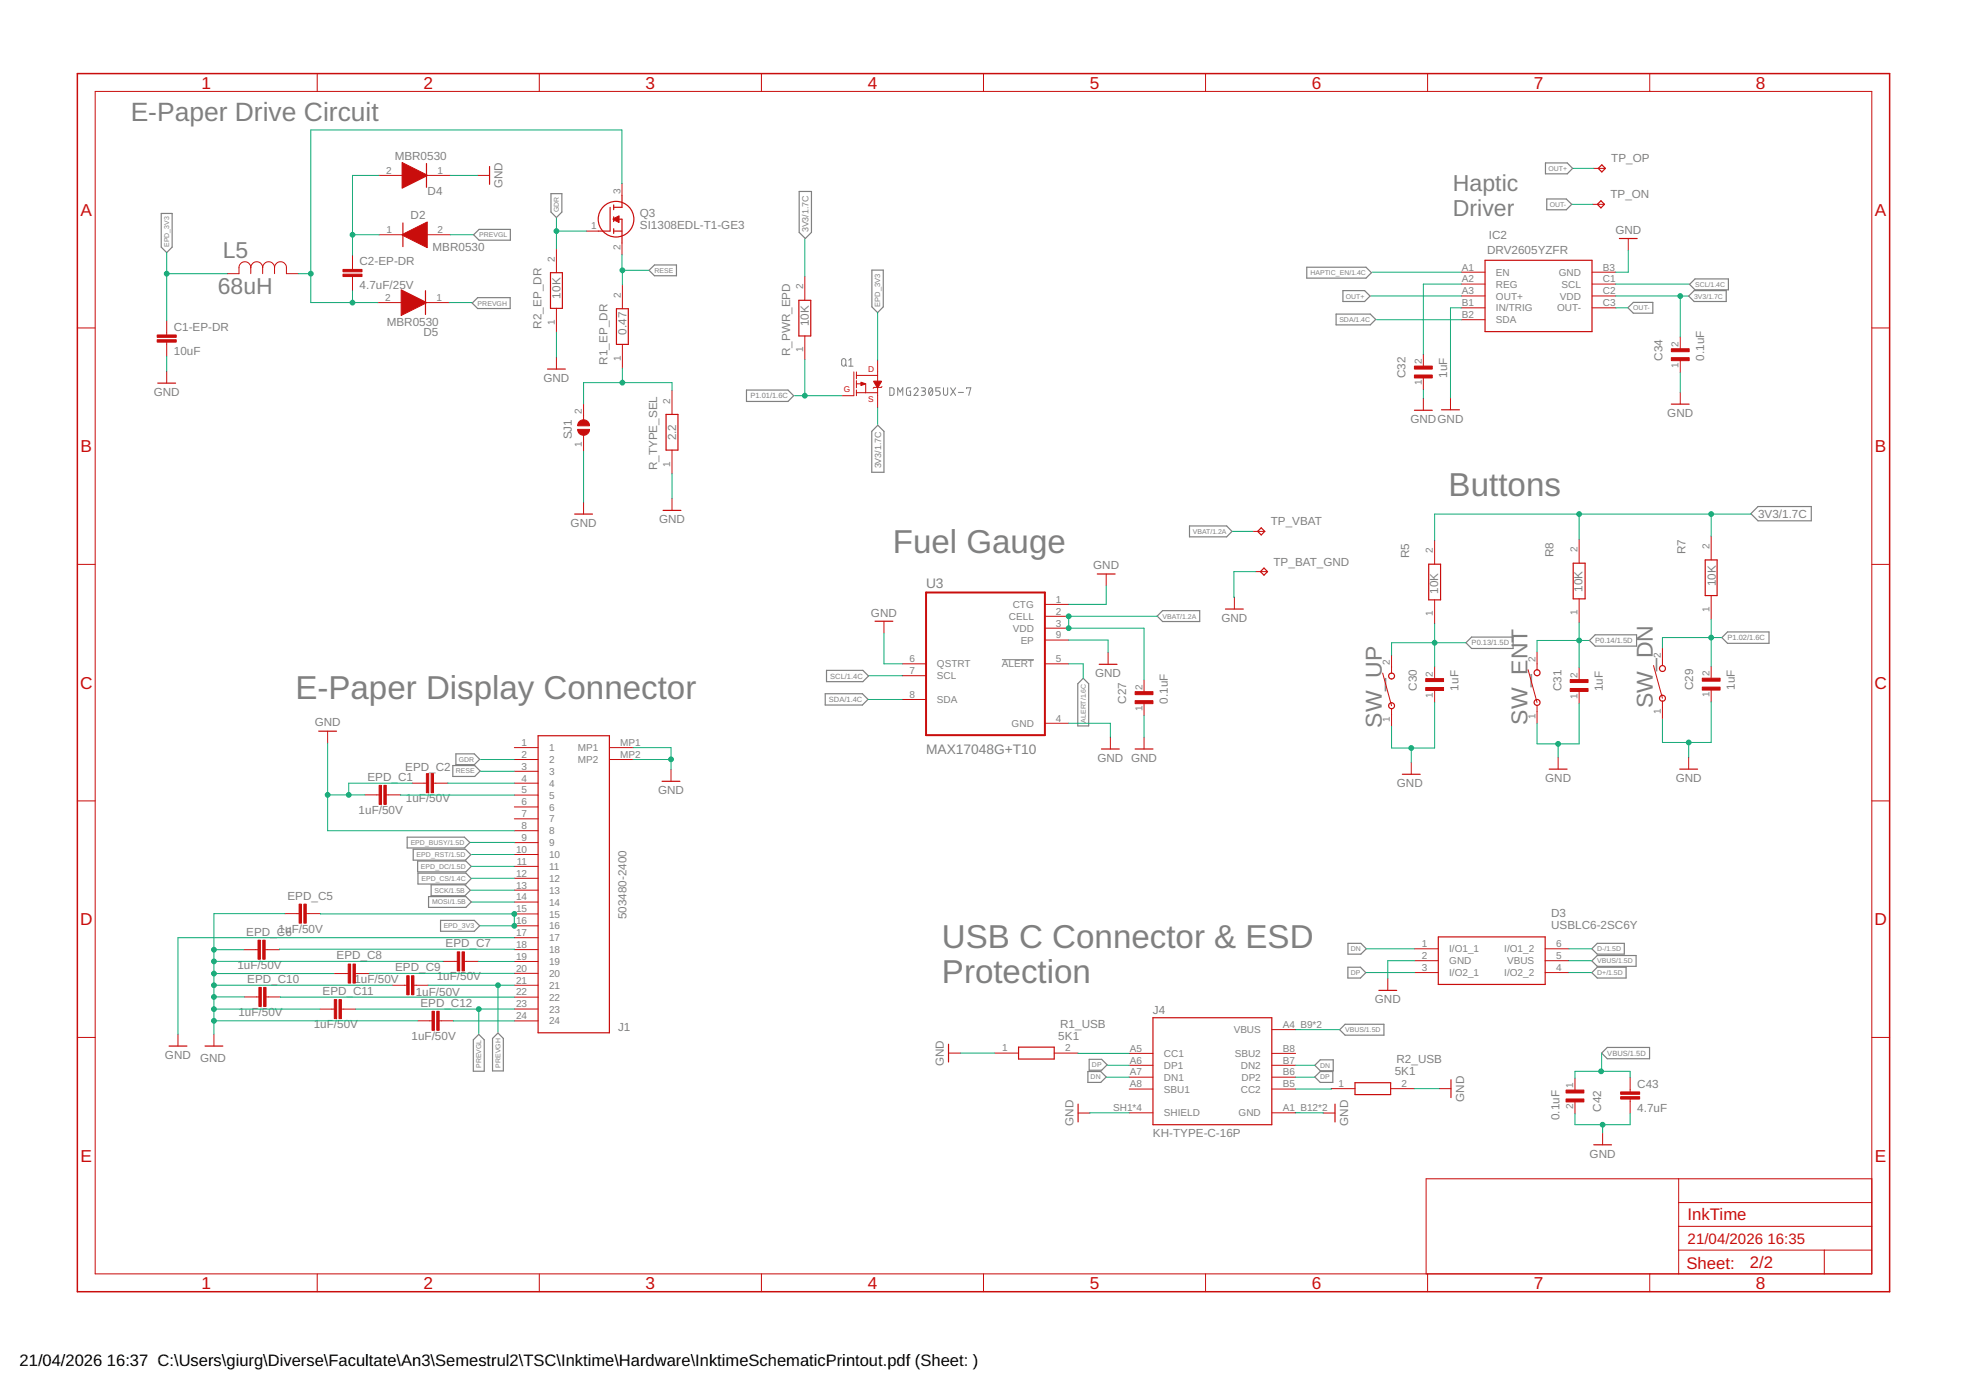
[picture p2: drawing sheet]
<svg xmlns="http://www.w3.org/2000/svg" width="420mm" height="297mm" viewBox="0 0 420 297" stroke-linecap="round" stroke-linejoin="round" font-family="sans-serif">
<defs><g id="words">
<g font-size="7.1" fill="#808080">
<text x="309.6" y="106">Buttons</text>
<text x="190.8" y="118.2">Fuel Gauge</text>
<text x="63.1" y="149.4">E-Paper Display Connector</text>
<text x="201.3" y="202.6">USB C Connector &amp; ESD</text>
<text x="201.3" y="210">Protection</text>
</g>
<text font-size="5.7" fill="#808080" x="27.9" y="25.8">E-Paper Drive Circuit</text>
<g font-size="4.9" fill="#808080">
<text x="310.5" y="40.8">Haptic</text>
<text x="310.5" y="46.1">Driver</text>
<text x="47.6" y="55.1">L5</text>
<text x="46.5" y="62.8">68uH</text>
<text x="295.3" y="155.5" transform="rotate(-90 295.3 155.5)">SW_UP</text>
<text x="326.4" y="154.8" transform="rotate(-90 326.4 154.8)">SW_ENT</text>
<text x="353.2" y="151.3" transform="rotate(-90 353.2 151.3)">SW_DN</text>
</g>
<g font-size="3.7" fill="#c90d0c">
<text x="43.1" y="18.9">1</text>
<text x="90.5" y="18.9">2</text>
<text x="138" y="18.9">3</text>
<text x="185.4" y="18.9">4</text>
<text x="232.9" y="18.9">5</text>
<text x="280.4" y="18.9">6</text>
<text x="327.8" y="18.9">7</text>
<text x="375.3" y="18.9">8</text>
<text x="17.2" y="46.1">A</text>
<text x="400.7" y="46.1">A</text>
<text x="17.2" y="96.6">B</text>
<text x="400.7" y="96.6">B</text>
<text x="17.1" y="147.2">C</text>
<text x="400.6" y="147.2">C</text>
<text x="17.1" y="197.7">D</text>
<text x="400.6" y="197.7">D</text>
<text x="17.2" y="248.2">E</text>
<text x="400.7" y="248.2">E</text>
<text x="43.1" y="275.4">1</text>
<text x="90.5" y="275.4">2</text>
<text x="138" y="275.4">3</text>
<text x="185.4" y="275.4">4</text>
<text x="232.9" y="275.4">5</text>
<text x="280.4" y="275.4">6</text>
<text x="327.8" y="275.4">7</text>
<text x="375.3" y="275.4">8</text>
</g>
<g font-size="3.6" fill="#c90d0c">
<text x="360.7" y="260.8">InkTime</text>
<text x="360.4" y="271.1">Sheet:</text>
<text x="374" y="271">2/2</text>
</g>
<g font-size="3.5">
<text x="4.2" y="291.8">21/04/2026</text>
<text x="22.9" y="291.8">16:37 C:\Users\giurg\Diverse\Facultate\An3\Semestrul2\TSC\Inktime\Hardware\InktimeSchematicPrintout.pdf (Sheet: )</text>
</g>
<g font-size="3.2" fill="#c90d0c">
<text x="360.7" y="265.9">21/04/2026</text>
<text x="377.7" y="265.9">16:35</text>
</g>
<g font-size="2.9" fill="#808080">
<text x="197.9" y="125.6">U3</text>
<text x="197.9" y="161.1">MAX17048G+T10</text>
</g>
<g font-size="2.5" fill="#808080">
<text x="84.4" y="34.2">MBR0530</text>
<text x="344.4" y="34.7">TP_OP</text>
<text x="91.4" y="41.6">D4</text>
<text x="107.4" y="40.3" transform="rotate(-90 107.4 40.3)">GND</text>
<text x="87.8" y="46.7">D2</text>
<text x="136.7" y="46.5">Q3</text>
<text x="344.2" y="42.4">TP_ON</text>
<text x="92.4" y="53.6">MBR0530</text>
<text x="136.7" y="49">SI1308EDL-T1-GE3</text>
<text x="318.2" y="51">IC2</text>
<text x="345.2" y="50">GND</text>
<text x="76.8" y="56.7">C2-EP-DR</text>
<text x="317.8" y="54.2">DRV2605YZFR</text>
<text x="76.8" y="61.8">4.7uF/25V</text>
<text x="119.8" y="63.8" transform="rotate(-90 119.8 63.8)">10K</text>
<text x="37.2" y="70.7">C1-EP-DR</text>
<text x="82.7" y="69.6">MBR0530</text>
<text x="90.5" y="71.8">D5</text>
<text x="115.8" y="70.2" transform="rotate(-90 115.8 70.2)">R2_EP_DR</text>
<text x="133.9" y="71.5" transform="rotate(-90 133.9 71.5)">0.47</text>
<text x="172.9" y="69.7" transform="rotate(-90 172.9 69.7)">10K</text>
<text x="37.2" y="75.8">10uF</text>
<text x="129.9" y="77.9" transform="rotate(-90 129.9 77.9)">R1_EP_DR</text>
<text x="168.8" y="76.1" transform="rotate(-90 168.8 76.1)">R_PWR_EPD</text>
<text x="355.3" y="77.1" transform="rotate(-90 355.3 77.1)">C34</text>
<text x="364.2" y="77.1" transform="rotate(-90 364.2 77.1)">0.1uF</text>
<text x="116.1" y="81.7">GND</text>
<text x="300.4" y="80.8" transform="rotate(-90 300.4 80.8)">C32</text>
<text x="309.3" y="80.8" transform="rotate(-90 309.3 80.8)">1uF</text>
<text x="32.9" y="84.7">GND</text>
<text x="356.3" y="89.2">GND</text>
<text x="122.2" y="93.9" transform="rotate(-90 122.2 93.9)">SJ1</text>
<text x="144.5" y="94.1" transform="rotate(-90 144.5 94.1)">2.2</text>
<text x="301.4" y="90.5">GNDGND</text>
<text x="140.5" y="100.5" transform="rotate(-90 140.5 100.5)">R_TYPE_SEL</text>
<text x="121.9" y="112.7">GND</text>
<text x="140.8" y="111.9">GND</text>
<text x="271.6" y="112.3">TP_VBAT</text>
<text x="375.7" y="110.7">3V3/1.7C</text>
<text x="301.1" y="119.3" transform="rotate(-90 301.1 119.3)">R5</text>
<text x="332" y="119.1" transform="rotate(-90 332 119.1)">R8</text>
<text x="360.2" y="118.4" transform="rotate(-90 360.2 118.4)">R7</text>
<text x="233.6" y="121.6">GND</text>
<text x="272.2" y="120.9">TP_BAT_GND</text>
<text x="366.7" y="125.3" transform="rotate(-90 366.7 125.3)">10K</text>
<text x="186.1" y="131.7">GND</text>
<text x="307.4" y="126.9" transform="rotate(-90 307.4 126.9)">10K</text>
<text x="338.2" y="126.5" transform="rotate(-90 338.2 126.5)">10K</text>
<text x="261" y="133">GND</text>
<text x="234" y="144.7">GND</text>
<text x="302.8" y="147.6" transform="rotate(-90 302.8 147.6)">C30</text>
<text x="311.7" y="147.6" transform="rotate(-90 311.7 147.6)">1uF</text>
<text x="333.7" y="147.8" transform="rotate(-90 333.7 147.8)">C31</text>
<text x="342.6" y="147.8" transform="rotate(-90 342.6 147.8)">1uF</text>
<text x="361.9" y="147.5" transform="rotate(-90 361.9 147.5)">C29</text>
<text x="370.8" y="147.5" transform="rotate(-90 370.8 147.5)">1uF</text>
<text x="67.2" y="155.2">GND</text>
<text x="240.7" y="150.4" transform="rotate(-90 240.7 150.4)">C27</text>
<text x="249.6" y="150.4" transform="rotate(-90 249.6 150.4)">0.1uF</text>
<text x="78.5" y="166.8">EPD_C1</text>
<text x="86.6" y="164.8">EPD_C2</text>
<text x="234.5" y="162.8">GND GND</text>
<text x="330.2" y="167.1">GND</text>
<text x="358.1" y="167.1">GND</text>
<text x="76.6" y="173.9">1uF/50V</text>
<text x="86.7" y="171.3">1uF/50V</text>
<text x="140.6" y="169.7">GND</text>
<text x="298.5" y="168.2">GND</text>
<text x="61.4" y="192.2">EPD_C5</text>
<text x="133.9" y="196.5" transform="rotate(-90 133.9 196.5)">503480-2400</text>
<text x="331.5" y="196">D3</text>
<text x="52.6" y="199.9">EPD_C6</text>
<text x="59.5" y="199.3">1uF/50V</text>
<text x="95.2" y="202.4">EPD_C7</text>
<text x="331.5" y="198.6">USBLC6-2SC6Y</text>
<text x="50.7" y="207">1uF/50V</text>
<text x="71.9" y="205">EPD_C8</text>
<text x="84.4" y="207.5">EPD_C9</text>
<text x="93.3" y="209.5">1uF/50V</text>
<text x="52.8" y="210">EPD_C10</text>
<text x="68.9" y="212.6">EPD_C11</text>
<text x="75.7" y="210">1uF/50V</text>
<text x="88.8" y="212.8">1uF/50V</text>
<text x="89.8" y="215.1">EPD_C12</text>
<text x="293.8" y="214.4">GND</text>
<text x="50.9" y="217.1">1uF/50V</text>
<text x="67" y="219.7">1uF/50V</text>
<text x="132.1" y="220.3">J1</text>
<text x="226.6" y="219.6">R1_USB</text>
<text x="246.4" y="216.7">J4</text>
<text x="35.3" y="226.3">GND</text>
<text x="42.8" y="226.9">GND</text>
<text x="87.9" y="222.2">1uF/50V</text>
<text x="201.7" y="227.8" transform="rotate(-90 201.7 227.8)">GND</text>
<text x="226.2" y="222.2">5K1</text>
<text x="298.5" y="227.2">R2_USB</text>
<text x="298.1" y="229.8">5K1</text>
<text x="349.9" y="232.5">C43</text>
<text x="312.9" y="235.4" transform="rotate(-90 312.9 235.4)">GND</text>
<text x="333.3" y="239.4" transform="rotate(-90 333.3 239.4)">0.1uF</text>
<text x="342.2" y="237.5" transform="rotate(-90 342.2 237.5)">C42</text>
<text x="349.9" y="237.5">4.7uF</text>
<text x="229.4" y="240.6" transform="rotate(-90 229.4 240.6)">GND</text>
<text x="246.4" y="242.9">KH-TYPE-C-16P</text>
<text x="288.1" y="240.6" transform="rotate(-90 288.1 240.6)">GND</text>
<text x="339.7" y="247.4">GND</text>
</g>
<g font-size="2.1" fill="#808080">
<text x="82.5" y="37.1">2</text>
<text x="93.5" y="37.1">1</text>
<text x="132.6" y="41.4" transform="rotate(-90 132.6 41.4)">3</text>
<text x="82.6" y="49.8">1</text>
<text x="93.5" y="49.8">2</text>
<text x="126.3" y="49">1</text>
<text x="132.6" y="53.5" transform="rotate(-90 132.6 53.5)">2</text>
<text x="118.6" y="55.9" transform="rotate(-90 118.6 55.9)">2</text>
<text x="312.4" y="57.8">A1</text>
<text x="319.7" y="58.9">EN</text>
<text x="333.1" y="58.9">GND</text>
<text x="342.6" y="57.8">B3</text>
<text x="82.3" y="64.3">2</text>
<text x="93.3" y="64.3">1</text>
<text x="132.7" y="63.6" transform="rotate(-90 132.7 63.6)">2</text>
<text x="171.7" y="61.8" transform="rotate(-90 171.7 61.8)">2</text>
<text x="312.4" y="60.4">A2</text>
<text x="312.4" y="62.9">A3</text>
<text x="312.4" y="65.4">B1</text>
<text x="319.7" y="61.5">REG</text>
<text x="319.7" y="64">OUT+</text>
<text x="333.4" y="64">VDD</text>
<text x="333.7" y="61.5">SCL</text>
<text x="342.6" y="60.4">C1</text>
<text x="342.6" y="62.9">C2</text>
<text x="342.6" y="65.4">C3</text>
<text x="118.6" y="69.4" transform="rotate(-90 118.6 69.4)">1</text>
<text x="312.4" y="68">B2</text>
<text x="319.7" y="66.6">IN/TRIG</text>
<text x="319.7" y="69.1">SDA</text>
<text x="332.8" y="66.6">OUT-</text>
<text x="132.7" y="77.1" transform="rotate(-90 132.7 77.1)">1</text>
<text x="171.7" y="75.3" transform="rotate(-90 171.7 75.3)">1</text>
<text x="303.8" y="77.9" transform="rotate(-90 303.8 77.9)">2</text>
<text x="358.7" y="74.2" transform="rotate(-90 358.7 74.2)">2</text>
<text x="303.8" y="82.3" transform="rotate(-90 303.8 82.3)">1</text>
<text x="358.7" y="78.6" transform="rotate(-90 358.7 78.6)">1</text>
<text x="124.4" y="88.5" transform="rotate(-90 124.4 88.5)">2</text>
<text x="143.3" y="86.2" transform="rotate(-90 143.3 86.2)">2</text>
<text x="124.4" y="95.4" transform="rotate(-90 124.4 95.4)">1</text>
<text x="143.3" y="99.7" transform="rotate(-90 143.3 99.7)">1</text>
<text x="306.2" y="118.2" transform="rotate(-90 306.2 118.2)">2</text>
<text x="337.1" y="118" transform="rotate(-90 337.1 118)">2</text>
<text x="365.3" y="117.3" transform="rotate(-90 365.3 117.3)">2</text>
<text x="216.4" y="129.9">CTG</text>
<text x="225.6" y="128.8">1</text>
<text x="225.6" y="131.3">2</text>
<text x="306.2" y="131.7" transform="rotate(-90 306.2 131.7)">1</text>
<text x="337.1" y="131.5" transform="rotate(-90 337.1 131.5)">1</text>
<text x="365.3" y="130.8" transform="rotate(-90 365.3 130.8)">1</text>
<text x="215.6" y="132.5">CELL</text>
<text x="216.5" y="135">VDD</text>
<text x="218.1" y="137.5">EP</text>
<text x="225.6" y="133.9">3</text>
<text x="225.6" y="136.4">9</text>
<text x="194.4" y="141.5">6</text>
<text x="200.2" y="142.6">QSTRT</text>
<text x="214.1" y="142.6">ALERT</text>
<text x="225.6" y="141.5">5</text>
<text x="297" y="142.2" transform="rotate(-90 297 142.2)">2</text>
<text x="328.1" y="141.5" transform="rotate(-90 328.1 141.5)">2</text>
<text x="354.9" y="140.6" transform="rotate(-90 354.9 140.6)">2</text>
<text x="194.4" y="144">7</text>
<text x="194.4" y="149.1">8</text>
<text x="200.2" y="145.2">SCL</text>
<text x="244.1" y="147.5" transform="rotate(-90 244.1 147.5)">2</text>
<text x="306.2" y="149.1" transform="rotate(-90 306.2 149.1)">1</text>
<text x="306.2" y="144.7" transform="rotate(-90 306.2 144.7)">2</text>
<text x="337.1" y="149.3" transform="rotate(-90 337.1 149.3)">1</text>
<text x="337.1" y="144.9" transform="rotate(-90 337.1 144.9)">2</text>
<text x="365.3" y="149" transform="rotate(-90 365.3 149)">1</text>
<text x="365.3" y="144.6" transform="rotate(-90 365.3 144.6)">2</text>
<text x="200.2" y="150.2">SDA</text>
<text x="216.2" y="155.3">GND</text>
<text x="225.6" y="154.2">4</text>
<text x="244.1" y="151.9" transform="rotate(-90 244.1 151.9)">1</text>
<text x="297" y="154.3" transform="rotate(-90 297 154.3)">1</text>
<text x="328.1" y="153.6" transform="rotate(-90 328.1 153.6)">1</text>
<text x="354.9" y="152.7" transform="rotate(-90 354.9 152.7)">1</text>
<text x="111.5" y="159.4">1</text>
<text x="111.5" y="161.9">2</text>
<text x="117.3" y="160.5">1</text>
<text x="123.5" y="160.5">MP1</text>
<text x="132.6" y="159.4">MP1</text>
<text x="132.6" y="161.9">MP2</text>
<text x="111.5" y="164.5">3</text>
<text x="111.5" y="167">4</text>
<text x="117.3" y="163.1">2</text>
<text x="117.3" y="165.6">3</text>
<text x="123.5" y="163.1">MP2</text>
<text x="111.5" y="169.6">5</text>
<text x="111.5" y="172.1">6</text>
<text x="117.3" y="168.1">4</text>
<text x="117.3" y="170.7">5</text>
<text x="117.3" y="173.2">6</text>
<text x="111.5" y="174.6">7</text>
<text x="111.5" y="177.2">8</text>
<text x="111.5" y="179.7">9</text>
<text x="117.3" y="175.8">7</text>
<text x="117.3" y="178.3">8</text>
<text x="110.3" y="182.3">10</text>
<text x="110.4" y="184.8">11</text>
<text x="117.3" y="180.8">9</text>
<text x="117.3" y="183.4">10</text>
<text x="117.3" y="185.9">11</text>
<text x="110.3" y="187.3">12</text>
<text x="110.3" y="189.9">13</text>
<text x="117.3" y="188.5">12</text>
<text x="117.3" y="191">13</text>
<text x="110.3" y="192.4">14</text>
<text x="110.3" y="195">15</text>
<text x="110.3" y="197.5">16</text>
<text x="117.3" y="193.5">14</text>
<text x="117.3" y="196.1">15</text>
<text x="110.3" y="200">17</text>
<text x="110.3" y="202.6">18</text>
<text x="117.3" y="198.6">16</text>
<text x="117.3" y="201.2">17</text>
<text x="117.3" y="203.7">18</text>
<text x="303.9" y="202.4">1</text>
<text x="309.7" y="203.5">I/O1_1</text>
<text x="321.5" y="203.5">I/O1_2</text>
<text x="332.6" y="202.4">6</text>
<text x="110.3" y="205.1">19</text>
<text x="110.3" y="207.7">20</text>
<text x="117.3" y="206.2">19</text>
<text x="117.3" y="208.8">20</text>
<text x="303.9" y="204.9">2</text>
<text x="303.9" y="207.5">3</text>
<text x="309.7" y="206">GND</text>
<text x="309.7" y="208.6">I/O2_1</text>
<text x="321.5" y="208.6">I/O2_2</text>
<text x="322.1" y="206.1">VBUS</text>
<text x="332.6" y="204.9">5</text>
<text x="332.6" y="207.5">4</text>
<text x="110.3" y="210.2">21</text>
<text x="110.3" y="212.7">22</text>
<text x="110.3" y="215.3">23</text>
<text x="117.3" y="211.3">21</text>
<text x="117.3" y="213.8">22</text>
<text x="110.3" y="217.8">24</text>
<text x="117.3" y="216.4">23</text>
<text x="117.3" y="218.9">24</text>
<text x="263.7" y="220.8">VBUS</text>
<text x="274.1" y="219.7">A4_B9*2</text>
<text x="214.2" y="224.7">1</text>
<text x="227.6" y="224.7">2</text>
<text x="241.5" y="227.3">A6</text>
<text x="241.5" y="224.7">A5</text>
<text x="248.7" y="225.9">CC1</text>
<text x="263.9" y="225.9">SBU2</text>
<text x="274.1" y="224.7">B8</text>
<text x="274.1" y="227.3">B7</text>
<text x="241.5" y="232.4">A8</text>
<text x="241.5" y="229.8">A7</text>
<text x="248.7" y="228.4">DP1</text>
<text x="248.7" y="233.5">SBU1</text>
<text x="248.7" y="230.9">DN1</text>
<text x="265.2" y="233.5">CC2</text>
<text x="265.2" y="228.4">DN2</text>
<text x="265.3" y="230.9">DP2</text>
<text x="274.1" y="229.8">B6</text>
<text x="274.1" y="232.4">B5</text>
<text x="286.1" y="232.3">1</text>
<text x="299.5" y="232.3">2</text>
<text x="336.2" y="232.6" transform="rotate(-90 336.2 232.6)">1</text>
<text x="237.9" y="237.4">SH1*4</text>
<text x="248.7" y="238.6">SHIELD</text>
<text x="264.7" y="238.6">GND</text>
<text x="274.1" y="237.4">A1_B12*2</text>
<text x="336.2" y="237" transform="rotate(-90 336.2 237)">2</text>
</g>
<g font-size="1.9" fill="#808080">
<text x="172.8" y="49.7" transform="rotate(-90 172.8 49.7)">3V3/1.7C</text>
<text x="188.3" y="100.1" transform="rotate(-90 188.3 100.1)">3V3/1.7C</text>
</g>
<g font-size="1.8" fill="#c90d0c">
<text x="180.3" y="83.8">G</text>
<text x="185.5" y="79.5">D</text>
<text x="185.5" y="85.8">S</text>
</g>
<g font-size="1.6" fill="#808080">
<text x="188.1" y="65.6" transform="rotate(-90 188.1 65.6)">EPD_3V3</text>
<text x="160.4" y="85.1">P1.01/1.6C</text>
<text x="314.5" y="137.9">P0.13/1.5D</text>
<text x="340.9" y="137.4">P0.14/1.5D</text>
<text x="369.2" y="136.8">P1.02/1.6C</text>
<text x="177.4" y="145">SCL/1.4C</text>
<text x="177.1" y="150">SDA/1.4C</text>
<text x="343.5" y="225.6">VBUS/1.5D</text>
</g>
<g font-size="1.5" fill="#808080">
<text x="330.9" y="36.5">OUT+</text>
<text x="119.4" y="45.3" transform="rotate(-90 119.4 45.3)">GDR</text>
<text x="331.2" y="44.2">OUT-</text>
<text x="36.2" y="52.8" transform="rotate(-90 36.2 52.8)">EPD_3V3</text>
<text x="102.4" y="50.7">PREVGL</text>
<text x="139.9" y="58.3">RESE</text>
<text x="280" y="58.8">HAPTIC_EN/1.4C</text>
<text x="102.1" y="65.3">PREVGH</text>
<text x="287.6" y="63.8">OUT+</text>
<text x="362" y="63.8">3V3/1.7C</text>
<text x="362.2" y="61.3">SCL/1.4C</text>
<text x="286.2" y="68.8">SDA/1.4C</text>
<text x="349" y="66.3">OUT-</text>
<text x="254.9" y="114.1">VBAT/1.2A</text>
<text x="248.5" y="132.2">VBAT/1.2A</text>
<text x="232" y="154.4" transform="rotate(-90 232 154.4)">ALERT/1.6C</text>
<text x="97.4" y="165.3">RESE</text>
<text x="98.1" y="162.8">GDR</text>
<text x="87.8" y="180.6">EPD_BUSY/1.5D</text>
<text x="89" y="183.2">EPD_RST/1.5D</text>
<text x="90" y="185.7">EPD_DC/1.5D</text>
<text x="90.1" y="188.3">EPD_CS/1.4C</text>
<text x="92.8" y="190.8">SCK/1.5B</text>
<text x="92.3" y="193.3">MOSI/1.5B</text>
<text x="94.8" y="198.4">EPD_3V3</text>
<text x="288.7" y="203.3">DN</text>
<text x="341.4" y="203.3">D-/1.5D</text>
<text x="288.7" y="208.4">DP</text>
<text x="341.4" y="205.9">VBUS/1.5D</text>
<text x="341.4" y="208.4">D+/1.5D</text>
<text x="287.5" y="220.6">VBUS/1.5D</text>
<text x="102.9" y="228.2" transform="rotate(-90 102.9 228.2)">PREVGL</text>
<text x="107" y="228.2" transform="rotate(-90 107 228.2)">PREVGH</text>
<text x="233.1" y="230.7">DN</text>
<text x="233.4" y="228.1">DP</text>
<text x="282.2" y="230.7">DP</text>
<text x="282.2" y="228.2">DN</text>
</g>
</g></defs>
<g fill="none" stroke="#808080" stroke-width=".21">
<path d="M180 76.8l.3-.2 .4 .3 .1 .9a.44 .44 0 0 1-.5 .5 .44 .44 0 0 1-.4-.5zM180.6 77.9l.4 .4M181.4 77l.4-.4v1.7M181.4 78.3h.9M190.2 82.9h.6l.2 .2 .1 .9-.3 .5h-.6zM191.9 84.5v-1.6l.5 .9 .5-.9v1.6M194.6 82.9h-.7l-.2 .2v1l.2 .4h.7v-.9h-.3M195.3 83.2a.44 .44 0 0 1 .7-.3 .44 .44 0 0 1 .1 .7l-.8 .9h.9M196.9 82.9h.5a.36 .36 0 0 1 .4 .3 .36 .36 0 0 1-.4 .4h-.3M197.3 83.6a.46 .46 0 0 1 .5 .4 .46 .46 0 0 1-.5 .5h-.4M198.6 83l.3-.1a.97 .97 0 0 1 0 1.6 1.02 1.02 0 0 1-.3-1.5zM199.3 83.2l-.8 .9"/>
<path d="M200.9 82.9h-.9v.7h.6a.46 .46 0 0 1 .3 .4 .46 .46 0 0 1-.3 .5h-.6M201.6 82.9v1.1a.44 .44 0 0 0 .5 .5 .44 .44 0 0 0 .4-.5v-1.1M203.2 82.9l1 1.6M204.2 82.9l-1 1.6M204.8 83.9h1.1M206.6 83.1v-.2h.9l-.5 1.6M214.1 141h6.9"/>
</g>
<g fill="none" stroke="#808080" stroke-width=".25">
<path d="M330.3 34.8h4.6l1.2 1.2-1.2 1.1h-4.6zM34.5 45.6h2.3v7.2l-1.2 1.2-1.1-1.2zM101.2 50.2l1.2-1.2h6.7v2.3h-6.7zM117.8 41.4h2.3v3.9l-1.2 1.2-1.1-1.2zM138.7 57.8l1.2-1.2h4.7v2.3h-4.7zM170.8 40.9h2.6v8.8l-1.3 1.3-1.3-1.3zM186.3 57.7h2.5v7.9l-1.2 1.2-1.3-1.2zM279.3 57.1h12.6l1.2 1.2-1.2 1.1h-12.6zM330.6 42.5h4.1l1.2 1.2-1.2 1.1h-4.1zM100.9 64.8l1.2-1.2h6.9v2.3h-6.9zM285.5 67.1h7.3l1.2 1.2-1.2 1.1h-7.3zM287 62.1h4.6l1.2 1.2-1.2 1.1h-4.6z"/>
<path d="M347.9 65.8l1.2-1.2h4.1v2.3h-4.1zM360.9 63.3l1.2-1.2h6.8v2.3h-6.8zM361.1 60.8l1.1-1.2h7.2v2.3h-7.2zM159.5 83.4h8.9l1.2 1.2-1.2 1.2h-8.9zM187.6 90.9l1.3 1.3v8.7h-2.6v-8.7zM254.2 112.4h7.9l1.2 1.2-1.2 1.1h-7.9zM374.2 109.8l1.5-1.6h11.4v3.1h-11.4zM248.5 130.5h7.9v2.3h-7.9l-1.2-1.1zM313.3 137.4l1.2-1.3h8.9v2.5h-8.9zM339.7 136.9l1.2-1.2h8.9v2.4h-8.9zM368 136.2l1.2-1.2h8.9v2.5h-8.9zM176.4 148.3h7.9l1.2 1.2-1.2 1.2h-7.9z"/>
<path d="M176.6 143.3h7.8l1.2 1.2-1.2 1.2h-7.8zM231.5 144.9l1.2 1.2v9h-2.4v-9zM87 178.9h12.3l1.1 1.1-1.1 1.2h-12.3zM96.8 163.6h4.7l1.1 1.2-1.1 1.1h-4.7zM97.4 161.1h4l1.1 1.2-1.1 1.1h-4zM88.3 181.5h11.2l1.1 1.1-1.1 1.2h-11.2zM89.3 184h10.3l1.1 1.1-1.1 1.2h-10.3zM89.3 186.6h10.3l1.1 1.1-1.1 1.2h-10.3zM91.6 191.6h8l1.1 1.1-1.1 1.2h-8zM92.1 189.1h7.3l1.1 1.1-1.1 1.2h-7.3zM94.1 196.7h7.3l1.1 1.1-1.1 1.2h-7.3zM287.5 218.9h8.3v2.3h-8.3l-1.2-1.2z"/>
<path d="M288.1 206.7h2.6l1.2 1.2-1.2 1.1h-2.6zM288.1 201.6h2.7l1.2 1.2-1.2 1.1h-2.7zM340.2 205.3l1.2-1.1h8.3v2.3h-8.3zM341.4 206.7h6.1v2.3h-6.1l-1.2-1.1zM341.4 201.6h5.7v2.3h-5.7l-1.2-1.1zM102.3 221l1.2 1.2v6.7h-2.3v-6.7zM106.4 220.7l1.2 1.2v7h-2.3v-7zM232.5 229h2.7l1.2 1.1-1.2 1.2h-2.7zM232.8 226.4h2.6l1.2 1.1-1.2 1.2h-2.6zM282.2 229h2.6v2.3h-2.6l-1.2-1.2zM282.2 226.5h2.7v2.3h-2.7l-1.2-1.2zM342.3 225l1.2-1.2h9v2.5h-9z"/>
</g>
<g fill="none" stroke="#c90d0c" stroke-width=".21">
<path d="M20.3 19.5h379.7v252.7h-379.7zM67.8 15.7v3.8M115.3 15.7v3.8M162.7 15.7v3.8M210.2 15.7v3.8M257.6 15.7v3.8M305.1 15.7v3.8M352.6 15.7v3.8M81 37.5h5.1M91.1 37.5h5.1M102.1 37.5h2.5M132.9 39.2v2.6"/>
<path d="M340.6 36h2.5M53.6 57.2a1.27 1.27 0 0 1 1.3-1.3 1.27 1.27 0 0 1 1.2 1.3M53.6 57.2a1.26 1.26 0 0 0-1.3-1.3 1.26 1.26 0 0 0-1.2 1.3v1.3h-2.6M53.6 57.2v1.3M56.1 57.2a1.27 1.27 0 0 1 1.3-1.3 1.27 1.27 0 0 1 1.3 1.3M56.1 57.2v1.3M58.7 57.2a1.27 1.27 0 0 1 1.2-1.3 1.27 1.27 0 0 1 1.3 1.3v1.3h2.6M58.7 57.2v1.3M75.3 54.5v3.1M75.3 59.1v3M81 50.2h5.1M91.2 50.2h5.1"/>
<path d="M118.9 53.2v5.1M125.3 49.4h2.5M132.9 51.9v2.6M172 59.1v5.1M312.3 58.2h5.1M340.2 58.2h5.1M340.4 43.7h2.5M348 51v2.5M16.5 70.1h3.8M35.6 68.5v3.1M35.6 73.1v3.1M35.6 79.3v2.6"/>
<path d="M80.8 64.7h5.1M90.9 64.7h5.1M118.9 65.9v5.1M118.9 76.3v2.6M133 60.9v5.1M133 73.6v5.1M172 71.8v5.1M182.5 79.5v5.1h-2.6M183 79.5v1.4M187.6 76.9v4.5M304.2 75.7v2.5M312.3 60.7h5.1"/>
<path d="M312.3 63.2h5.1M312.3 65.8h5.1M312.3 68.3h5.1M340.2 60.7h5.1M340.2 63.2h5.1M340.2 65.8h5.1M359.1 72v2.5M359.1 77.1v2.5M400 70.1h3.8M124.7 86.3v3.4M124.7 93v3.5M143.6 83.5v5.1"/>
<path d="M143.6 96.2v5.1M183 81.3v1.6M183 83.3v1.3M183 83.9h4.6M183 82h2v1.9M183 80.2h4.6M187.6 82.8v4.3M188.5 82.6l-.2 .2h-1.5l-.2 .2M304.2 80.8v2.5M304.2 85.1v2.6M310 85v2.6M359.1 83.8v2.6"/>
<path d="M124.7 107.3v2.6M143.6 106.5v2.6M267.8 113.6h2.5M306.6 115.5v5.1M337.5 115.3v5.1M365.7 114.6v5.1M16.5 120.6h3.8M188.9 132.8v2.5M223.3 129.2h5.1M223.3 131.7h5.1M223.3 134.2h5.1M223.3 136.8h5.1"/>
<path d="M236.4 122.7v2.5M236.8 139.4v2.6M263.8 127.6v2.6M268.4 122.2h2.5M306.6 128.2v5.1M328.5 139.3v3.8M337.5 128v5.1M355.3 138.4v3.8M365.7 127.3v5.1M400 120.6h3.8M70 156.3v2.5M109.9 159.8h5.1"/>
<path d="M130.2 159.8h5.1M192.8 141.9h5.1M192.8 144.4h5.1M192.8 149.5h5.1M223.3 141.9h5.1M223.3 154.6h5.1M237.3 157.5v2.6M244.5 145.3v2.5M244.5 150.4v2.5M244.5 157.5v2.6M295.5 143.8l1.9 7M297.4 140v3.8"/>
<path d="M297.4 151.4v3.9M306.6 142.5v2.5M306.6 147.6v2.5M326.6 143.1l1.9 7M328.5 150.7v3.9M337.5 142.7v2.5M337.5 147.8v2.5M353.4 142.2l1.9 7M355.3 149.8v3.8M365.7 142.4v2.5M365.7 147.5v2.5M16.5 171.2h3.8"/>
<path d="M78 169.9h3M82.5 169.9h3.1M88.1 167.4h3M92.6 167.4h3.1M109.9 162.3h5.1M109.9 164.8h5.1M109.9 167.4h5.1M109.9 169.9h5.1M109.9 172.4h5.1M109.9 175h5.1M109.9 177.5h5.1M130.2 162.3h5.1"/>
<path d="M143.4 164.4v2.6M301.6 162.9v2.6M333 161.8v2.6M360.9 161.8v2.6M400 171.2h3.8M60.9 195.2h3M65.4 195.2h3.1M109.9 180.1h5.1M109.9 182.6h5.1M109.9 185.1h5.1M109.9 187.7h5.1M109.9 190.2h5.1"/>
<path d="M109.9 192.8h5.1M109.9 195.3h5.1M109.9 197.8h5.1M52.1 202.9h3M52.3 213h3M56.7 202.9h3M56.9 213h3M68.4 215.6h3M71.4 208h3M73 215.6h3M75.9 208h3.1M83.9 210.5h3"/>
<path d="M88.5 210.5h3M89.3 218.1h3M93.9 218.1h3M94.7 205.4h3M99.3 205.4h3M109.9 200.4h5.1M109.9 202.9h5.1M109.9 205.5h5.1M109.9 208h5.1M109.9 210.5h5.1M109.9 213.1h5.1M109.9 215.6h5.1"/>
<path d="M109.9 218.2h5.1M296.6 209.1v2.5M302.3 202.8h5.1M302.3 205.3h5.1M302.3 207.8h5.1M330.2 202.8h5.1M330.2 205.3h5.1M330.2 207.8h5.1M16.5 221.7h3.8M38 221v2.5M45.7 221v2.5M202.7 225h2.6"/>
<path d="M212.6 225h5.1M225.3 225h5.1M230.4 237.8h2.5M241.3 227.6h5.1M241.3 225.1h5.1M241.3 232.7h5.1M241.3 230.2h5.1M241.3 237.8h5.1M271.8 227.6h5.1M271.8 225.1h5.1M271.8 232.7h5.1M271.8 230.2h5.1"/>
<path d="M271.8 237.8h5.1M271.8 220h5.1M282.8 237.8h2.5M284.5 232.6h5.1M297.2 232.6h5.1M307.6 232.6h2.5M336.6 230.4v2.5M336.6 235.5v2.5M348.4 230.3v3M348.4 234.9v3M400 221.7h3.8M342.5 242.1v2.5"/>
<path d="M358.8 251.9v20.3M358.8 257h41.2M400 251.9h-95.2v20.3M67.8 272.2v3.8M115.3 272.2v3.8M162.7 272.2v3.8M210.2 272.2v3.8M257.6 272.2v3.8M305.1 272.2v3.8M352.6 272.2v3.8M358.8 267.1h41.2M358.8 262.1h41.2"/>
<path d="M389.9 267.1v5.1"/>
</g>
<path d="M16.5 15.7h387.3v260.3h-387.3z" fill="none" stroke="#c90d0c" stroke-width=".32"/>
<path d="M197.9 126.6h25.4v30.5h-25.4z" fill="none" stroke="#c90d0c" stroke-width=".42"/>
<g fill="none" stroke="#c90d0c" stroke-width=".25">
<path d="M91.1 34.9v5.1M104.6 35.6v3.8M342.3 35.2l.8 .8-.8 .7-.7-.7zM86.1 47.6v5.1M117.6 58.3h2.6v7.6h-2.6zM130.4 44.3v5.1h-2.6M131.1 46.8h1.8v5.1M131.1 49.4h1.8M131.1 43.8v1M131.1 46.3v1M131.1 48.9v1M132.9 41.8v2.5h-1.8"/>
<path d="M317.4 55.6h22.8v15.3h-22.8zM342.1 42.9l.8 .8-.8 .7-.7-.7zM346.1 51h3.8M90.9 62.1v5.1M117 78.9h3.8M131.7 66h2.6v7.6h-2.6zM170.7 64.2h2.6v7.6h-2.6zM33.7 81.9h3.8M142.3 88.6h2.6v7.6h-2.6zM302.3 87.7h3.8M308.1 87.6h3.8M357.2 86.4h3.8"/>
<path d="M122.8 109.9h3.8M141.7 109.1h3.8M268.8 113.6l.7-.8 .8 .8-.8 .7zM364.4 119.7h2.6v7.6h-2.6zM187 132.8h3.8M234.5 122.7h3.8M261.9 130.2h3.8M270.1 121.4l.8 .8-.8 .7-.7-.7zM305.3 120.6h2.6v7.6h-2.6zM336.2 120.4h2.6v7.6h-2.6zM68.1 156.3h3.8M115 157.2h15.2v63.5h-15.2z"/>
<path d="M234.9 142h3.8M141.5 167h3.8M235.4 160.1h3.8M242.6 160.1h3.8M299.7 165.5h3.8M331.1 164.4h3.8M359 164.4h3.8M246.4 217.5h25.4v22.8h-25.4zM294.7 211.6h3.8M307.4 200.2h22.8v10.2h-22.8zM36.1 223.5h3.8M43.8 223.5h3.8"/>
<path d="M202.7 223.1v3.8M217.7 223.8h7.6v2.5h-7.6zM230.4 235.9v3.9M285.3 235.9v3.9M289.6 231.4h7.6v2.5h-7.6zM310.1 230.7v3.8M340.6 244.6h3.8"/>
<circle cx="131.7" cy="46.8" r="3.8"/>
<circle cx="297.4" cy="144.5" r=".64"/>
<circle cx="297.4" cy="150.8" r=".63"/>
<circle cx="328.5" cy="143.8" r=".64"/>
<circle cx="328.5" cy="150.1" r=".64"/>
<circle cx="355.3" cy="142.9" r=".63"/>
<circle cx="355.3" cy="149.2" r=".64"/>
</g>
<g fill="#c90d0c" stroke="#c90d0c" stroke-width=".21">
<path d="M242.6 149.7h3.8v.7h-3.8z"/>
<path d="M242.6 147.8h3.8v.6h-3.8z"/>
<path d="M302.3 80.1h3.8v.7h-3.8z"/>
<path d="M302.3 78.2h3.8v.7h-3.8z"/>
<path d="M357.2 76.4h3.8v.7h-3.8z"/>
<path d="M357.2 74.5h3.8v.7h-3.8z"/>
<path d="M346.4 234.4h4v.5h-4z"/>
<path d="M346.4 233.3h4v.5h-4z"/>
<path d="M334.7 232.9h3.8v.7h-3.8z"/>
<path d="M334.7 234.8h3.8v.7h-3.8z"/>
<path d="M304.7 146.9h3.8v.7h-3.8z"/>
<path d="M304.7 145h3.8v.6h-3.8z"/>
<path d="M335.6 147.1h3.8v.7h-3.8z"/>
<path d="M335.6 145.2h3.8v.7h-3.8z"/>
<path d="M363.8 146.8h3.8v.7h-3.8z"/>
<path d="M363.8 144.9h3.8v.7h-3.8z"/>
<path d="M33.6 72.6h4.1v.5h-4.1z"/>
<path d="M33.6 71.6h4.1v.5h-4.1z"/>
<path d="M73.3 58.6h4.1v.5h-4.1z"/>
<path d="M73.3 57.6h4.1v.5h-4.1z"/>
<path d="M92.1 165.3h.5v4.1h-.5z"/>
<path d="M91.1 165.3h.5v4.1h-.5z"/>
<path d="M82 167.8h.5v4.1h-.5z"/>
<path d="M81 167.8h.5v4.1h-.5z"/>
<path d="M64.9 193.2h.5v4.1h-.5z"/>
<path d="M63.9 193.2h.5v4.1h-.5z"/>
<path d="M56.2 200.9h.5v4.1h-.5z"/>
<path d="M55.1 200.9h.5v4.1h-.5z"/>
<path d="M98.7 203.4h.6v4.1h-.6z"/>
<path d="M97.7 203.4h.5v4.1h-.5z"/>
<path d="M75.4 206h.5v4.1h-.5z"/>
<path d="M74.4 206h.5v4.1h-.5z"/>
<path d="M87.9 208.5h.6v4.1h-.6z"/>
<path d="M86.9 208.5h.5v4.1h-.5z"/>
<path d="M56.3 211h.6v4.1h-.6z"/>
<path d="M55.3 211h.5v4.1h-.5z"/>
<path d="M72.5 213.6h.5v4.1h-.5z"/>
<path d="M71.4 213.6h.5v4.1h-.5z"/>
<path d="M93.3 216.1h.6v4.1h-.6z"/>
<path d="M92.3 216.1h.5v4.1h-.5z"/>
</g>
<g fill="#c90d0c" stroke="#c90d0c" stroke-width=".21">
<path d="M186.7 81.4l1.7 .1-.9 1.4z" fill-rule="evenodd"/>
<path d="M184 81.7l.9 .4-.9 .3z" fill-rule="evenodd"/>
<path d="M85.7 61.9l5.4 2.7v.2l-5.4 2.6z" fill-rule="evenodd"/>
<path d="M86 50.1l5.3-2.7v5.5l-5.3-2.6z" fill-rule="evenodd"/>
<path d="M85.9 34.7l5.4 2.7v.2l-5.4 2.6z" fill-rule="evenodd"/>
<path d="M131 46.8l1.3-.7v1.4l-1.3-.6z" fill-rule="evenodd"/>
<path d="M123.9 90a1.27 1.27 0 0 1 1.3-.2 1.27 1.27 0 0 1 .8 1.2h-2.6l.1-.5z" fill-rule="evenodd"/>
<path d="M123.4 91.8h2.6a1.27 1.27 0 0 1-1.3 1.2 1.27 1.27 0 0 1-1.3-1.2z" fill-rule="evenodd"/>
</g>
<g fill="none" stroke="#0dab76" stroke-width=".21">
<path d="M81 37.5h-5.7v17M96.2 37.5h5.9M132.9 39.2v-11.4h-66.5v36.9h14.4M132.9 39.2h.1M336.2 36h4.4M35.6 54v14.5M35.6 58.5h12.9M63.8 58.5h2.6M75.3 50.2h5.7M96.3 50.2h4.8M118.9 46.6v6.6M118.9 49.4h6.4"/>
<path d="M132.9 54.5v3.3h5.7M133 57.8v3.1M172 51.1v8M293.3 58.2h19M336 43.7h4.4M348 53.5v4.7h-2.7M35.6 76.2v3.1M75.3 62.1v2.6M96 64.7h4.8M118.9 71v5.3M133 78.7v3.1M172 76.9v7.7"/>
<path d="M187.6 66.8v10.1M293 63.2h19.3M294.2 68.3h18.1M312.3 60.7h-8.1v15M312.3 65.8h-2.3v19.2M345.3 65.8h2.5M345.3 63.2l15.5 .1M345.3 60.7h15.7M359.1 63.2v8.8M359.1 79.6v4.2M124.7 96.5v10.8M143.6 83.5v-1.7h-18.9v4.5"/>
<path d="M169.8 84.6h10.1M187.6 87.1v3.6M304.2 83.3v1.8M143.6 101.3v5.2M263.4 113.6h4.4M337.5 109.9v5.4M365.7 109.9v4.7M374.2 109.9h-67.6v5.6M188.9 135.3v6.6h3.9M228.4 136.8h8.4v2.6M236.4 125.2v4h-8M247.3 131.7h-18.9v2.5h16.1v11.1"/>
<path d="M268.4 122.2h-4.7l.1 5.4M306.6 133.3v9.2M313.2 137.4h-15.8v2.6M337.5 133.1v9.6M339.6 136.9h-11.1v2.4M365.7 132.4v10M367.9 136.2h-12.6v2.2M70 158.8v18.7h39.9M135.3 159.8h8.1v4.6M185.6 149.5h7.2M185.7 144.4h7.1M228.4 141.9h3.1v3"/>
<path d="M228.4 154.6h8.9v2.9M244.5 152.9v4.6M301.6 159.9v3M306.6 150.1v9.8h-9.2v-4.6M333 159v2.8M337.5 150.3v8.7h-9v-4.4M360.9 158.7v3.1M365.7 150v8.7h-10.4v-5.1M70 169.9h8M85.6 169.9h24.3M88.1 167.4h-13.6v2.5M95.7 167.4h14.2"/>
<path d="M95.7 167.4h.1M102.7 162.3h7.2M102.7 164.8h7.2M135.3 162.3h8.1M60.9 195.2h-15.2v25.8M68.5 195.2l41.4 .1v2.5h-7.3M100.4 180l9.5 .1M100.7 190.2h9.2M100.8 182.6h9.1M100.8 185.1h9.1M100.8 187.7h9.1M100.8 192.8h9.1"/>
<path d="M45.7 202.9h6.4M45.7 205.4h49M45.7 208h25.7M45.7 210.5h38.2M45.7 213h6.6M45.7 215.6h22.7M45.7 218.1h43.6M59.9 213l50 .1M91.5 210.5h18.4M96.9 218.2h13M96.9 218.1v.1M102.3 205.4l7.6 .1"/>
<path d="M102.3 215.6v5.3M106.4 210.5v10M109.9 215.6h-33.9M109.9 200.4h-71.9v20.6M109.9 202.9h-50.2M109.9 208h-30.9M292 207.8h10.3M292.1 202.8h10.2M302.3 205.3h-5.7v3.8M335.3 205.3h4.8M335.3 207.8h4.8M335.3 202.8h4.8"/>
<path d="M205.3 225h7.3M230.4 225l10.9 .1M236.5 230.2h4.8M236.7 227.6h4.6M241.3 237.8h-8.4M276.9 237.8h5.9M276.9 220h9.3M276.9 230.2h4M276.9 227.6h4M284.5 232.6l-7.6 .1M302.3 232.6h5.3M342.3 225.1v3.8"/>
<path d="M348.4 230.3v-1.4h-11.8v1.5M348.4 237.9v2.4h-11.8v-2.3M342.5 240.3v1.8"/>
</g>
<g fill="#0dab76" stroke="#0dab76" stroke-width=".21">
<circle cx="342.5" cy="240.3" r=".51"/>
<circle cx="360.9" cy="158.7" r=".51"/>
<circle cx="333" cy="159" r=".51"/>
<circle cx="301.6" cy="159.9" r=".51"/>
<circle cx="143.4" cy="162.3" r=".51"/>
<circle cx="74.5" cy="169.9" r=".51"/>
<circle cx="70" cy="169.9" r=".51"/>
<circle cx="45.7" cy="202.9" r=".51"/>
<circle cx="45.7" cy="205.4" r=".51"/>
<circle cx="45.7" cy="208" r=".51"/>
<circle cx="45.7" cy="210.5" r=".51"/>
<circle cx="45.7" cy="213" r=".51"/>
<circle cx="45.7" cy="215.6" r=".51"/>
<circle cx="45.7" cy="218.1" r=".51"/>
<circle cx="359.1" cy="63.3" r=".51"/>
<circle cx="365.7" cy="109.9" r=".51"/>
<circle cx="337.5" cy="109.9" r=".51"/>
<circle cx="228.4" cy="131.7" r=".51"/>
<circle cx="228.4" cy="134.2" r=".51"/>
<circle cx="35.6" cy="58.5" r=".51"/>
<circle cx="109.9" cy="197.8" r=".51"/>
<circle cx="109.9" cy="195.3" r=".51"/>
<circle cx="172" cy="84.6" r=".51"/>
<circle cx="342.2" cy="228.9" r=".51"/>
<circle cx="337.5" cy="136.9" r=".51"/>
<circle cx="365.7" cy="136.2" r=".51"/>
<circle cx="306.6" cy="137.4" r=".51"/>
<circle cx="106.4" cy="210.5" r=".51"/>
<circle cx="102.3" cy="215.6" r=".51"/>
<circle cx="75.3" cy="64.7" r=".51"/>
<circle cx="66.4" cy="58.5" r=".51"/>
<circle cx="75.3" cy="50.2" r=".51"/>
<circle cx="118.9" cy="49.4" r=".51"/>
<circle cx="133" cy="57.8" r=".51"/>
<circle cx="133" cy="81.8" r=".51"/>
</g>
<use href="#words"/>
</svg>
